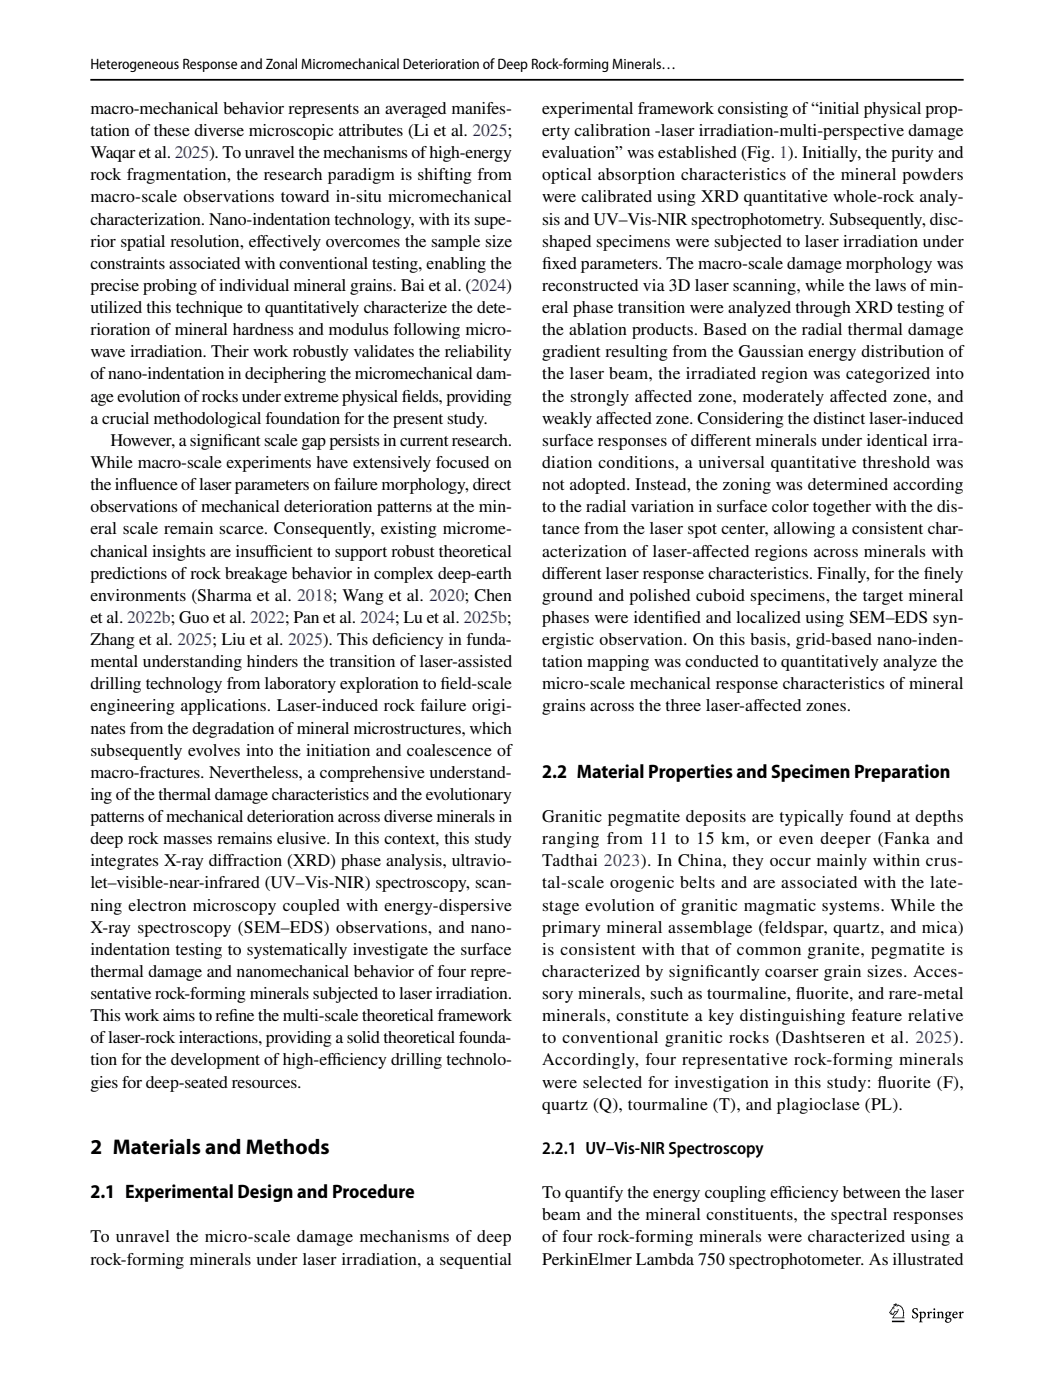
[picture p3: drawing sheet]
<svg xmlns="http://www.w3.org/2000/svg" width="210mm" height="279mm" viewBox="0 0 210 279" stroke-linecap="round" stroke-linejoin="round" font-family="sans-serif">
<defs><g id="words">
<text font-size="4.2" x="18" y="230">2  Materials and Methods</text>
<g font-size="3.9">
<text x="108" y="155">2.2  Material Properties and Specimen Preparation</text>
<text x="18" y="238.8">2.1  Experimental Design and Procedure</text>
</g>
<g font-size="3.5">
<text x="18" y="22.7">macro-mechanical behavior represents an averaged manifes-</text>
<text x="108" y="22.7">experimental framework consisting of “initial physical prop-</text>
<text x="18" y="27.1">tation of these diverse microscopic attributes (Li et al. 2025;</text>
<text x="108" y="27.1">erty calibration -laser irradiation-multi-perspective damage</text>
<text x="18" y="31.5">Waqar et al. 2025). To unravel the mechanisms of high-energy</text>
<text x="18" y="35.9">rock fragmentation, the research paradigm is shifting from</text>
<text x="108" y="35.9">optical absorption characteristics of the mineral powders</text>
<text x="108" y="31.5">evaluation” was established (Fig. 1). Initially, the purity and</text>
<text x="18" y="40.3">macro-scale observations toward in-situ micromechanical</text>
<text x="108" y="40.3">were calibrated using XRD quantitative whole-rock analy-</text>
<text x="18" y="44.8">characterization. Nano-indentation technology, with its supe-</text>
<text x="108" y="44.8">sis and UV–Vis-NIR spectrophotometry. Subsequently, disc-</text>
<text x="18" y="49.2">rior spatial resolution, ef</text>
<text x="18" y="53.6">constraints associated with conventional testing, enabling the</text>
<text x="51.1" y="49.2">fectively overcomes the sample size</text>
<text x="108" y="49.2">shaped specimens were subjected to laser irradiation under</text>
<text x="108" y="53.6">f</text>
<text x="108" y="53.6">ixed parameters. The macro-scale damage morphology was</text>
<text x="18" y="58">precise probing of individual mineral grains. Bai et al. (2024)</text>
<text x="108" y="58">reconstructed via 3D laser scanning, while the laws of min-</text>
<text x="18" y="62.4">utilized this technique to quantitatively characterize the dete-</text>
<text x="108" y="62.4">eral phase transition were analyzed through XRD testing of</text>
<text x="18" y="66.8">rioration of mineral hardness and modulus following micro-</text>
<text x="18" y="71.2">wave irradiation. Their work robustly validates the reliability</text>
<text x="108" y="66.8">the ablation products. Based on the radial thermal damage</text>
<text x="108" y="71.2">gradient resulting from the Gaussian energy distribution of</text>
<text x="18" y="75.6">of nano-indentation in deciphering the micromechanical dam-</text>
<text x="108" y="75.6">the laser beam, the irradiated region was categorized into</text>
<text x="18" y="80">age evolution of rocks under extreme physical f</text>
<text x="80.1" y="80">ields, providing</text>
<text x="108" y="80">the strongly af</text>
<text x="128.1" y="80">fected zone, moderately af</text>
<text x="167" y="80">fected zone, and</text>
<text x="18" y="84.4">a crucial methodological foundation for the present study.</text>
<text x="22" y="88.9">However, a signif</text>
<text x="44.4" y="88.9">icant scale gap persists in current research.</text>
<text x="108" y="84.4">weakly af</text>
<text x="108" y="88.9">surface responses of dif</text>
<text x="120.4" y="84.4">fected zone. Considering the distinct laser-induced</text>
<text x="140.4" y="88.9">ferent minerals under identical irra-</text>
<text x="18" y="93.3">While macro-scale experiments have extensively focused on</text>
<text x="108" y="93.3">diation conditions, a universal quantitative threshold was</text>
<text x="18" y="97.7">the inf</text>
<text x="25.5" y="97.7">luence of laser parameters on failure morphology, direct</text>
<text x="108" y="97.7">not adopted. Instead, the zoning was determined according</text>
<text x="18" y="102.1">observations of mechanical deterioration patterns at the min-</text>
<text x="18" y="106.5">eral scale remain scarce. Consequently, existing microme-</text>
<text x="108" y="102.1">to the radial variation in surface color together with the dis-</text>
<text x="108" y="106.5">tance from the laser spot center, allowing a consistent char-</text>
<text x="18" y="110.9">chanical insights are insuf</text>
<text x="52.7" y="110.9">f</text>
<text x="52.7" y="110.9">icient to support robust theoretical</text>
<text x="108" y="110.9">acterization of laser-af</text>
<text x="139.6" y="110.9">fected regions across minerals with</text>
<text x="18" y="115.3">predictions of rock breakage behavior in complex deep-earth</text>
<text x="18" y="119.7">environments (Sharma et al. 2018; Wang et al. 2020; Chen</text>
<text x="108" y="115.3">dif</text>
<text x="108" y="119.7">ground and polished cuboid specimens, the target mineral</text>
<text x="110.7" y="115.3">ferent laser response characteristics. Finally, for the f</text>
<text x="184" y="115.3">inely</text>
<text x="18" y="124.1">et al. 2022b; Guo et al. 2022; Pan et al. 2024; Lu et al. 2025b;</text>
<text x="108" y="124.1">phases were identif</text>
<text x="134.3" y="124.1">ied and localized using SEM–EDS syn-</text>
<text x="18" y="128.5">Zhang et al. 2025; Liu et al. 2025). This def</text>
<text x="77.5" y="128.5">iciency in funda-</text>
<text x="108" y="128.5">ergistic observation. On this basis, grid-based nano-inden-</text>
<text x="18" y="133">mental understanding hinders the transition of laser-assisted</text>
<text x="18" y="137.4">drilling technology from laboratory exploration to f</text>
<text x="87.8" y="137.4">ield-scale</text>
<text x="108" y="133">tation mapping was conducted to quantitatively analyze the</text>
<text x="108" y="137.4">micro-scale mechanical response characteristics of mineral</text>
<text x="18" y="141.8">engineering applications. Laser-induced rock failure origi-</text>
<text x="108" y="141.8">grains across the three laser-af</text>
<text x="150.1" y="141.8">fected zones.</text>
<text x="18" y="146.2">nates from the degradation of mineral microstructures, which</text>
<text x="18" y="150.6">subsequently evolves into the initiation and coalescence of</text>
<text x="18" y="155">macro-fractures. Nevertheless, a comprehensive understand-</text>
<text x="18" y="159.4">ing of the thermal damage characteristics and the evolutionary</text>
<text x="18" y="163.8">patterns of mechanical deterioration across diverse minerals in</text>
<text x="108" y="163.8">Granitic pegmatite deposits are typically found at depths</text>
<text x="18" y="168.2">deep rock masses remains elusive. In this context, this study</text>
<text x="18" y="172.6">integrates X-ray dif</text>
<text x="44.3" y="172.6">fraction (XRD) phase analysis, ultravio-</text>
<text x="108" y="168.2">ranging from 11 to 15 km, or even deeper (Fanka and</text>
<text x="108" y="172.6">Tadthai 2023). In China, they occur mainly within crus-</text>
<text x="18" y="177.1">let–visible-near-infrared (UV–Vis-NIR) spectroscopy, scan-</text>
<text x="108" y="177.1">tal-scale orogenic belts and are associated with the late-</text>
<text x="18" y="181.5">ning electron microscopy coupled with energy-dispersive</text>
<text x="18" y="185.9">X-ray spectroscopy (SEM–EDS) observations, and nano-</text>
<text x="108" y="181.5">stage evolution of granitic magmatic systems. While the</text>
<text x="108" y="185.9">primary mineral assemblage (feldspar, quartz, and mica)</text>
<text x="18" y="190.3">indentation testing to systematically investigate the surface</text>
<text x="108" y="190.3">is consistent with that of common granite, pegmatite is</text>
<text x="18" y="194.7">thermal damage and nanomechanical behavior of four repre-</text>
<text x="108" y="194.7">characterized by signif</text>
<text x="140.5" y="194.7">icantly coarser grain sizes. Acces-</text>
<text x="18" y="199.1">sentative rock-forming minerals subjected to laser irradiation.</text>
<text x="18" y="203.5">This work aims to ref</text>
<text x="45.6" y="203.5">ine the multi-scale theoretical framework</text>
<text x="108" y="199.1">sory minerals, such as tourmaline, f</text>
<text x="108" y="203.5">minerals, constitute a key distinguishing feature relative</text>
<text x="158.6" y="199.1">luorite, and rare-metal</text>
<text x="18" y="207.9">of laser-rock interactions, providing a solid theoretical founda-</text>
<text x="108" y="207.9">to conventional granitic rocks (Dashtseren et al. 2025).</text>
<text x="18" y="212.3">tion for the development of high-ef</text>
<text x="65.2" y="212.3">f</text>
<text x="65.2" y="212.3">iciency drilling technolo-</text>
<text x="108" y="212.3">Accordingly, four representative rock-forming minerals</text>
<text x="18" y="216.7">gies for deep-seated resources.</text>
<text x="108" y="216.7">were selected for investigation in this study: f</text>
<text x="108" y="221.1">quartz (Q), tourmaline (T), and plagioclase (PL).</text>
<text x="174.8" y="216.7">luorite (F),</text>
<text x="108" y="230">2.2.1  UV–Vis‑NIR Spectroscopy</text>
<text x="108" y="238.8">To quantify the energy coupling ef</text>
<text x="155" y="238.8">f</text>
<text x="155" y="238.8">iciency between the laser</text>
<text x="108" y="243.2">beam and the mineral constituents, the spectral responses</text>
<text x="18" y="247.6">To unravel the micro-scale damage mechanisms of deep</text>
<text x="108" y="247.6">of four rock-forming minerals were characterized using a</text>
<text x="18" y="252">rock-forming minerals under laser irradiation, a sequential</text>
<text x="108" y="252">PerkinElmer Lambda 750 spectrophotometer. As illustrated</text>
</g>
<text font-size="3" x="18" y="13.8">Heterogeneous Response and Zonal Micromechanical Deterioration of Deep Rock‑forming Minerals…</text>
</g></defs>
<path d="M18 15.9h174" fill="none" stroke="#000" stroke-width=".35"/>
<g fill="#000">
<path d="M178 260.7l.2 .1-.2 .1zM177.7 263.2h2.5v.3h-2.5zM177.5 261.4l.1 .2zM178.2 260v.6l-.3 .1-.6 .9 .2 .2 .2-.2 .2 .3 .3-.5v-.1l.1-.1 .1 .1h.4l.1-.4h.1a1.75 1.75 0 0 1-.8 1.3l-.1 .4h1.7a1.66 1.66 0 0 0-1-2.4v.2h-.2l-.1-.5v.4zM178 259.9l.4 .1v-.2h.2l.2 .2h.2l.5 .2 .4 .4 .3 1-.2 1h.2v.1h-2.5l1-1.2a.58 .58 0 0 0-.7 .5h-.4v-.1l-.1 .1-.3-.4 .9-1.3z"/>
<path d="M191 261.5l.5-.1v.3l.2-.3h.2v.3h-.2l-.2 .2v.7l.2 .1h-.7l.2-.3v-.8zM190.2 261.6l-.2 .3 .5-.1-.1-.2zM189.9 261.6a.45 .45 0 0 1 .6-.2 .45 .45 0 0 1 .2 .6h-.7l.1 .3a.41 .41 0 0 0 .6 .1 .52 .52 0 0 1-.6 .3 .52 .52 0 0 1-.4-.6zM188.6 261.8a.32 .32 0 0 0 .6 0 .32 .32 0 0 0-.6 0zM188.7 262.9l-.2 .2a.39 .39 0 0 0 .5 .3 .39 .39 0 0 0 .3-.4zM188.4 261.6l.5-.2 .7 .1-.3 .1a.62 .62 0 0 1-.6 .8v.2h.6a.62 .62 0 0 1-.1 1 .62 .62 0 0 1-.9-.4l.3-.4-.3-.3 .3-.2-.2-.2zM186.7 261.5l.4-.1v.2l.1-.1a.41 .41 0 0 1 .5-.1 .41 .41 0 0 1 .2 .4v.6l.2 .3h-.6l.1-.1 .1-.7-.3-.3-.3 .1v.7l.2 .3h-.7l.2-.3v-.8zM186 260.9a.18 .18 0 0 1 .3 0 .18 .18 0 0 1-.3 0zM185.8 261.5l.5-.1v1l.2 .3h-.7l.2-.3v-.8zM184.7 261.5l.5-.1v.3l.2-.3h.2v.3h-.2l-.2 .2v.7l.2 .1h-.7l.2-.3v-.8zM183.6 261.7v.8h.4a.56 .56 0 0 0-.2-.9zM183.1 261.5l.5-.1v.2l.3-.2a.67 .67 0 0 1 .6 .8 .67 .67 0 0 1-.9 .5v.6l.2 .2h-.7l.2-.3v-1.4zM181.9 260.8l.5-.1 .4 .1 .1 .4h-.2a.38 .38 0 0 0-.2-.3 .38 .38 0 0 0-.4 .1 .59 .59 0 0 0 .5 .7 .62 .62 0 0 1 .1 .9 .62 .62 0 0 1-1-.1v-.4h.1a.46 .46 0 0 0 .3 .5 .46 .46 0 0 0 .5-.1 .59 .59 0 0 0-.5-.8l-.4-.5z"/>
</g>
<use href="#words"/>
</svg>
